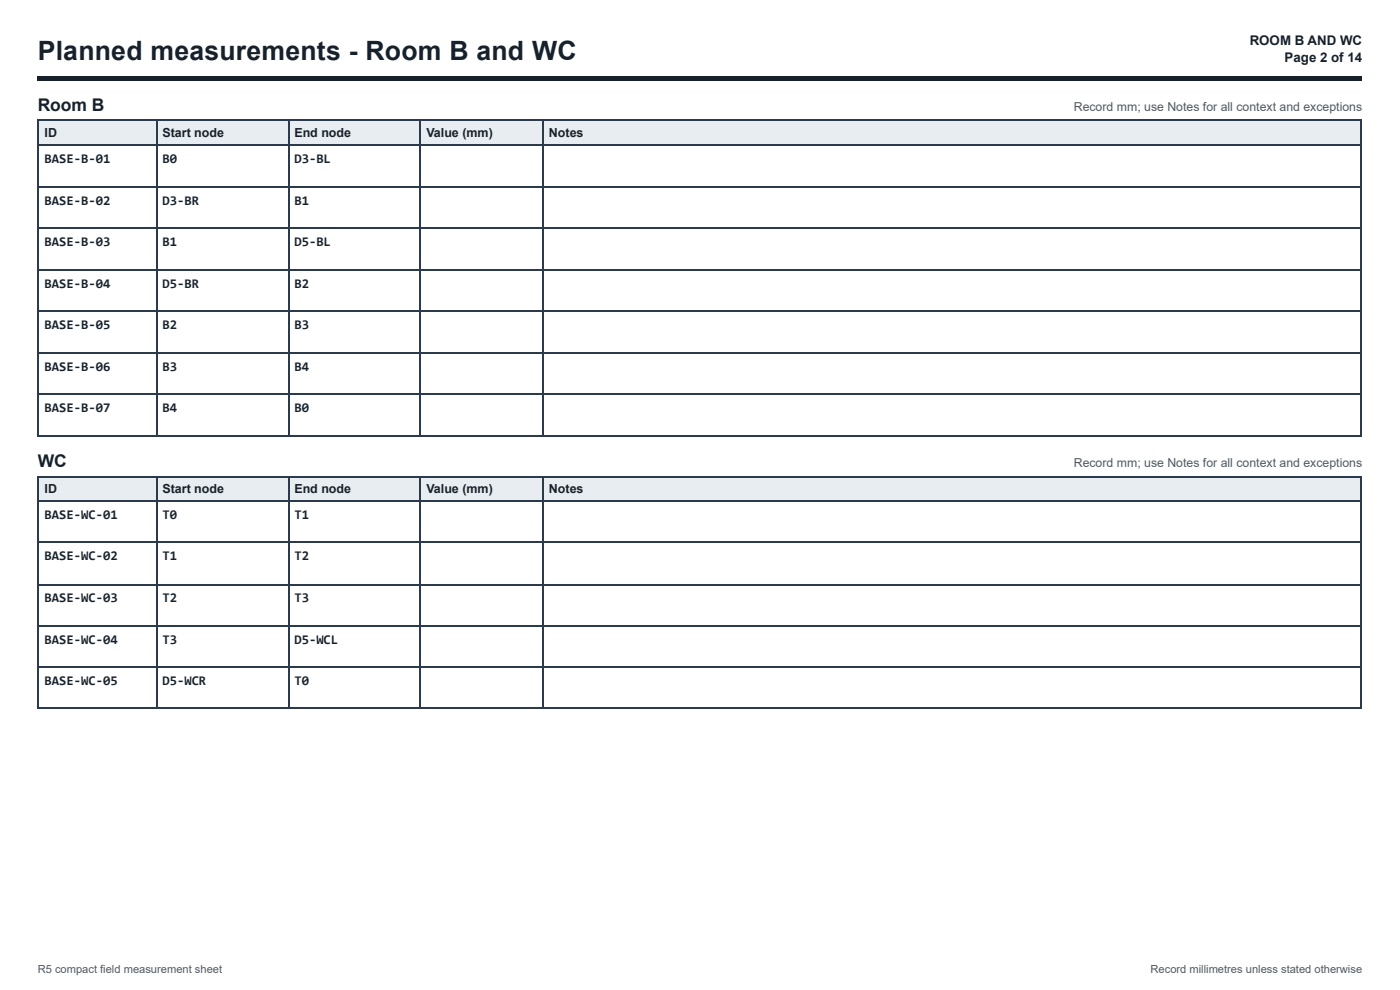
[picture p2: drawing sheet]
<svg xmlns="http://www.w3.org/2000/svg" width="297mm" height="210mm" viewBox="0 0 297 210" stroke-linecap="round" stroke-linejoin="round" font-family="sans-serif">
<defs><g id="words">
<text font-size="5.6" fill="#17212b" x="8" y="12.7">Planned measurements - Room B and WC</text>
<g font-size="3.7" fill="#17212b">
<text x="8" y="23.5">Room B</text>
<text x="8" y="99">WC</text>
</g>
<g font-size="2.8" fill="#17212b">
<text x="265.1" y="9.5">ROOM B AND WC</text>
<text x="272.5" y="13.2">Page 2 of 14</text>
<text x="9.5" y="34.7">BASE-B-01</text>
<text x="34.5" y="34.7">B0</text>
<text x="62.5" y="34.7">D3-BL</text>
<text x="9.5" y="43.4">BASE-B-02</text>
<text x="34.5" y="43.4">D3-BR</text>
<text x="62.5" y="43.4">B1</text>
<text x="9.5" y="52.1">BASE-B-03</text>
<text x="34.5" y="52.1">B1</text>
<text x="62.5" y="52.1">D5-BL</text>
<text x="9.5" y="61.1">BASE-B-04</text>
<text x="34.5" y="61.1">D5-BR</text>
<text x="62.5" y="61.1">B2</text>
<text x="9.5" y="69.8">BASE-B-05</text>
<text x="34.5" y="69.8">B2</text>
<text x="62.5" y="69.8">B3</text>
<text x="9.5" y="78.6">BASE-B-06</text>
<text x="34.5" y="78.6">B3</text>
<text x="62.5" y="78.6">B4</text>
<text x="9.5" y="87.3">BASE-B-07</text>
<text x="34.5" y="87.3">B4</text>
<text x="62.5" y="87.3">B0</text>
<text x="9.5" y="110.1">BASE-WC-01</text>
<text x="34.5" y="110.1">T0</text>
<text x="62.5" y="110.1">T1</text>
<text x="9.5" y="118.8">BASE-WC-02</text>
<text x="34.5" y="118.8">T1</text>
<text x="62.5" y="118.8">T2</text>
<text x="9.5" y="127.5">BASE-WC-03</text>
<text x="34.5" y="127.5">T2</text>
<text x="62.5" y="127.5">T3</text>
<text x="9.5" y="136.5">BASE-WC-04</text>
<text x="34.5" y="136.5">T3</text>
<text x="62.5" y="136.5">D5-WCL</text>
<text x="9.5" y="145.3">BASE-WC-05</text>
<text x="34.5" y="145.3">D5-WCR</text>
<text x="62.5" y="145.3">T0</text>
</g>
<g font-size="2.6" fill="#4f5964">
<text x="227.8" y="23.5">Record mm; use Notes for all context and exceptions</text>
<text x="227.8" y="99">Record mm; use Notes for all context and exceptions</text>
</g>
<g font-size="2.6" fill="#17212b">
<text x="9.5" y="29.1">ID</text>
<text x="34.5" y="29.1">Start node</text>
<text x="62.5" y="29.1">End node</text>
<text x="90.5" y="29.1">Value (mm)</text>
<text x="116.5" y="29.1">Notes</text>
<text x="9.5" y="104.5">ID</text>
<text x="34.5" y="104.5">Start node</text>
<text x="62.5" y="104.5">End node</text>
<text x="90.5" y="104.5">Value (mm)</text>
<text x="116.5" y="104.5">Notes</text>
</g>
<g font-size="2.4" fill="#4f5964">
<text x="8" y="206.4">R5 compact field measurement sheet</text>
<text x="244.1" y="206.4">Record millimetres unless stated otherwise</text>
</g>
</g></defs>
<path d="M7.9 16.1h281v1.1h-281z" fill="#17212b"/>
<g fill="#e8edf1">
<path d="M8.2 25.7h24.9v5h-24.9z"/>
<path d="M33.1 25.7h28v5h-28z"/>
<path d="M61.1 25.7h28.1v5h-28.1z"/>
<path d="M89.2 25.7h25.9v5h-25.9z"/>
<path d="M115.1 25.7h173.8v5h-173.8z"/>
</g>
<g fill="none" stroke="#2b3b4b" stroke-width=".26">
<path d="M7.9 25.5h281M7.9 30.8h281M7.9 39.6h281M8.1 25.4v67.2M33.2 25.4v67.2M61.3 25.4v67.2M89 25.4v67.2M115.2 25.4v67.2M288.8 25.4v67.2M7.9 48.3h281M7.9 57.3h281M7.9 66h281"/>
<path d="M7.9 74.7h281M7.9 83.5h281M7.9 92.5h281"/>
</g>
<g fill="#e8edf1">
<path d="M8.2 101.1h24.9v5.3h-24.9z"/>
<path d="M33.1 101.1h28v5.3h-28z"/>
<path d="M61.1 101.1h28.1v5.3h-28.1z"/>
<path d="M89.2 101.1h25.9v5.3h-25.9z"/>
<path d="M115.1 101.1h173.8v5.3h-173.8z"/>
</g>
<g fill="none" stroke="#2b3b4b" stroke-width=".26">
<path d="M7.9 101.2h281M7.9 106.2h281M7.9 115h281M8.1 101.1v49.2M33.2 101.1v49.2M61.3 101.1v49.2M89 101.1v49.2M115.2 101.1v49.2M288.8 101.1v49.2M7.9 124h281M7.9 132.7h281M7.9 141.4h281"/>
<path d="M7.9 150.2h281"/>
</g>
<use href="#words"/>
</svg>
